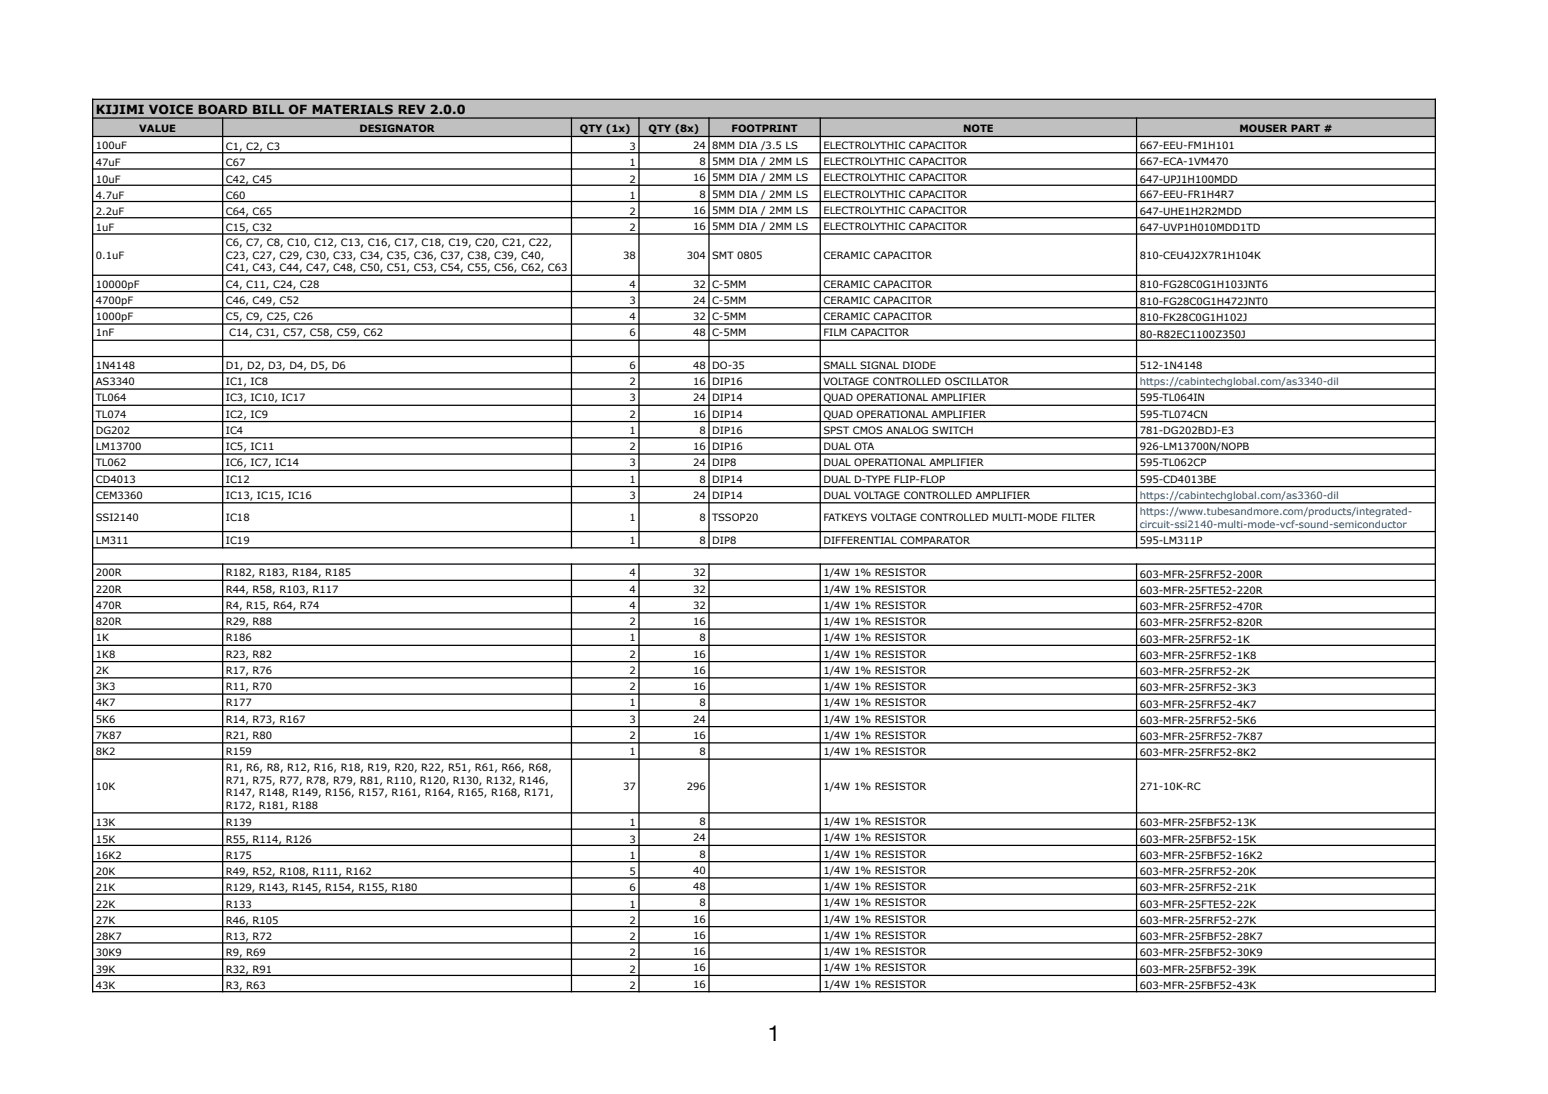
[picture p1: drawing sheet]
<svg xmlns="http://www.w3.org/2000/svg" width="437mm" height="309mm" viewBox="0 0 437 309" stroke-linecap="round" stroke-linejoin="round" font-family="sans-serif">
<defs><g id="words">
<text font-size="6.2" x="216.6" y="293.8">1</text>
<text font-size="3.5" x="27" y="32">KIJIMI VOICE BOARD BILL OF MATERIALS REV 2.0.0</text>
<g font-size="2.8">
<text x="27" y="42">100uF</text>
<text x="39.3" y="37.1">VALUE</text>
<text x="101.4" y="37.1">DESIGNATOR</text>
<text x="163.6" y="37.1">QTY (1x)</text>
<text x="183" y="37.1">QTY (8x)</text>
<text x="195.6" y="42">24</text>
<text x="200.9" y="42">8MM DIA /3.5 LS</text>
<text x="206.4" y="37.1">FOOTPRINT</text>
<text x="232.3" y="42">ELECTROLYTHIC CAPACITOR</text>
<text x="271.8" y="37.1">NOTE</text>
<text x="321.6" y="42">667-EEU-FM1H101</text>
<text x="349.7" y="37.1">MOUSER PART #</text>
<text x="27" y="46.9">47uF</text>
<text x="63.7" y="42.3">C1, C2, C3</text>
<text x="63.7" y="46.9">C67</text>
<text x="177.6" y="42.3">3</text>
<text x="177.6" y="46.9">1</text>
<text x="197.4" y="46.6">8</text>
<text x="200.9" y="46.6">5MM DIA / 2MM LS</text>
<text x="232.3" y="46.6">ELECTROLYTHIC CAPACITOR</text>
<text x="321.6" y="46.6">667-ECA-1VM470</text>
<text x="27" y="51.5">10uF</text>
<text x="63.7" y="51.5">C42, C45</text>
<text x="177.6" y="51.5">2</text>
<text x="195.6" y="51.1">16</text>
<text x="200.9" y="51.1">5MM DIA / 2MM LS</text>
<text x="232.3" y="51.1">ELECTROLYTHIC CAPACITOR</text>
<text x="321.6" y="51.5">647-UPJ1H100MDD</text>
<text x="27" y="56.1">4.7uF</text>
<text x="63.7" y="56.1">C60</text>
<text x="177.6" y="56.1">1</text>
<text x="197.4" y="55.7">8</text>
<text x="200.9" y="55.7">5MM DIA / 2MM LS</text>
<text x="232.3" y="55.7">ELECTROLYTHIC CAPACITOR</text>
<text x="321.6" y="55.7">667-EEU-FR1H4R7</text>
<text x="27" y="60.7">2.2uF</text>
<text x="27" y="65.3">1uF</text>
<text x="63.7" y="60.7">C64, C65</text>
<text x="63.7" y="65.3">C15, C32</text>
<text x="177.6" y="60.7">2</text>
<text x="177.6" y="65.3">2</text>
<text x="195.6" y="60.3">16</text>
<text x="195.6" y="64.9">16</text>
<text x="200.9" y="60.3">5MM DIA / 2MM LS</text>
<text x="200.9" y="64.9">5MM DIA / 2MM LS</text>
<text x="232.3" y="60.3">ELECTROLYTHIC CAPACITOR</text>
<text x="232.3" y="64.9">ELECTROLYTHIC CAPACITOR</text>
<text x="321.6" y="60.7">647-UHE1H2R2MDD</text>
<text x="321.6" y="65.3">647-UVP1H010MDD1TD</text>
<text x="63.7" y="69.5">C6, C7, C8, C10, C12, C13, C16, C17, C18, C19, C20, C21, C22,</text>
<text x="27" y="73">0.1uF</text>
<text x="63.7" y="73">C23, C27, C29, C30, C33, C34, C35, C36, C37, C38, C39, C40,</text>
<text x="63.7" y="76.5">C41, C43, C44, C47, C48, C50, C51, C53, C54, C55, C56, C62, C63</text>
<text x="175.8" y="73">38</text>
<text x="193.8" y="73">304</text>
<text x="200.9" y="73">SMT 0805</text>
<text x="232.3" y="73">CERAMIC CAPACITOR</text>
<text x="321.6" y="73">810-CEU4J2X7R1H104K</text>
<text x="27" y="81.1">10000pF</text>
<text x="63.7" y="81.1">C4, C11, C24, C28</text>
<text x="177.6" y="81.1">4</text>
<text x="195.6" y="81.1">32</text>
<text x="200.9" y="81.1">C-5MM</text>
<text x="232.3" y="81.1">CERAMIC CAPACITOR</text>
<text x="321.6" y="81.1">810-FG28C0G1H103JNT6</text>
<text x="27" y="85.7">4700pF</text>
<text x="63.7" y="85.7">C46, C49, C52</text>
<text x="177.6" y="85.7">3</text>
<text x="195.6" y="85.7">24</text>
<text x="200.9" y="85.7">C-5MM</text>
<text x="232.3" y="85.7">CERAMIC CAPACITOR</text>
<text x="321.6" y="86.1">810-FG28C0G1H472JNT0</text>
<text x="27" y="90.3">1000pF</text>
<text x="27" y="94.9">1nF</text>
<text x="63.7" y="90.3">C5, C9, C25, C26</text>
<text x="64.7" y="94.9">C14, C31, C57, C58, C59, C62</text>
<text x="177.6" y="90.3">4</text>
<text x="177.6" y="94.9">6</text>
<text x="195.6" y="90.3">32</text>
<text x="195.6" y="94.9">48</text>
<text x="200.9" y="90.3">C-5MM</text>
<text x="200.9" y="94.9">C-5MM</text>
<text x="232.3" y="90.3">CERAMIC CAPACITOR</text>
<text x="232.3" y="94.9">FILM CAPACITOR</text>
<text x="321.6" y="90.7">810-FK28C0G1H102J</text>
<text x="321.6" y="95.2">80-R82EC1100Z350J</text>
<text x="27" y="104.1">1N4148</text>
<text x="63.7" y="104.1">D1, D2, D3, D4, D5, D6</text>
<text x="177.6" y="104.1">6</text>
<text x="195.6" y="104.1">48</text>
<text x="200.9" y="104.1">DO-35</text>
<text x="232.3" y="104.1">SMALL SIGNAL DIODE</text>
<text x="321.6" y="104.1">512-1N4148</text>
<text x="27" y="108.6">AS3340</text>
<text x="27" y="113.2">TL064</text>
<text x="63.7" y="108.6">IC1, IC8</text>
<text x="63.7" y="113.2">IC3, IC10, IC17</text>
<text x="177.6" y="108.6">2</text>
<text x="177.6" y="113.2">3</text>
<text x="195.6" y="108.6">16</text>
<text x="195.6" y="113.2">24</text>
<text x="200.9" y="108.6">DIP16</text>
<text x="200.9" y="113.2">DIP14</text>
<text x="232.3" y="108.6">VOLTAGE CONTROLLED OSCILLATOR</text>
<text x="232.3" y="113.2">QUAD OPERATIONAL AMPLIFIER</text>
<text x="321.6" y="113.2">595-TL064IN</text>
<text x="27" y="117.8">TL074</text>
<text x="63.7" y="117.8">IC2, IC9</text>
<text x="177.6" y="117.8">2</text>
<text x="195.6" y="117.8">16</text>
<text x="200.9" y="117.8">DIP14</text>
<text x="232.3" y="117.8">QUAD OPERATIONAL AMPLIFIER</text>
<text x="321.6" y="117.8">595-TL074CN</text>
<text x="27" y="122.4">DG202</text>
<text x="63.7" y="122.4">IC4</text>
<text x="177.6" y="122.4">1</text>
<text x="197.4" y="122.4">8</text>
<text x="200.9" y="122.4">DIP16</text>
<text x="232.3" y="122.4">SPST CMOS ANALOG SWITCH</text>
<text x="321.6" y="122.4">781-DG202BDJ-E3</text>
<text x="27" y="127">LM13700</text>
<text x="27" y="131.6">TL062</text>
<text x="63.7" y="127">IC5, IC11</text>
<text x="63.7" y="131.6">IC6, IC7, IC14</text>
<text x="177.6" y="127">2</text>
<text x="177.6" y="131.6">3</text>
<text x="195.6" y="127">16</text>
<text x="195.6" y="131.6">24</text>
<text x="200.9" y="127">DIP16</text>
<text x="200.9" y="131.6">DIP8</text>
<text x="232.3" y="127">DUAL OTA</text>
<text x="232.3" y="131.6">DUAL OPERATIONAL AMPLIFIER</text>
<text x="321.6" y="127">926-LM13700N/NOPB</text>
<text x="321.6" y="131.6">595-TL062CP</text>
<text x="27" y="136.2">CD4013</text>
<text x="63.7" y="136.2">IC12</text>
<text x="177.6" y="136.2">1</text>
<text x="197.4" y="136.2">8</text>
<text x="200.9" y="136.2">DIP14</text>
<text x="232.3" y="136.2">DUAL D-TYPE FLIP-FLOP</text>
<text x="321.6" y="136.2">595-CD4013BE</text>
<text x="27" y="140.8">CEM3360</text>
<text x="63.7" y="140.8">IC13, IC15, IC16</text>
<text x="177.6" y="140.8">3</text>
<text x="195.6" y="140.8">24</text>
<text x="200.9" y="140.8">DIP14</text>
<text x="232.3" y="140.8">DUAL VOLTAGE CONTROLLED AMPLIFIER</text>
<text x="27" y="147.1">SSI2140</text>
<text x="63.7" y="147.1">IC18</text>
<text x="177.6" y="147.1">1</text>
<text x="197.4" y="147.1">8</text>
<text x="200.9" y="147.1">TSSOP20</text>
<text x="232.3" y="147.1">FATKEYS VOLTAGE CONTROLLED MULTI-MODE FILTER</text>
<text x="27" y="153.5">LM311</text>
<text x="63.7" y="153.5">IC19</text>
<text x="177.6" y="153.5">1</text>
<text x="197.4" y="153.5">8</text>
<text x="200.9" y="153.5">DIP8</text>
<text x="232.3" y="153.5">DIFFERENTIAL COMPARATOR</text>
<text x="321.6" y="153.5">595-LM311P</text>
<text x="27" y="162.6">200R</text>
<text x="27" y="167.2">220R</text>
<text x="63.7" y="162.6">R182, R183, R184, R185</text>
<text x="63.7" y="167.2">R44, R58, R103, R117</text>
<text x="177.6" y="162.6">4</text>
<text x="177.6" y="167.2">4</text>
<text x="195.6" y="162.6">32</text>
<text x="195.6" y="167.2">32</text>
<text x="232.3" y="162.6">1/4W 1% RESISTOR</text>
<text x="232.3" y="167.2">1/4W 1% RESISTOR</text>
<text x="321.6" y="163">603-MFR-25FRF52-200R</text>
<text x="321.6" y="167.6">603-MFR-25FTE52-220R</text>
<text x="27" y="171.8">470R</text>
<text x="63.7" y="171.8">R4, R15, R64, R74</text>
<text x="177.6" y="171.8">4</text>
<text x="195.6" y="171.8">32</text>
<text x="232.3" y="171.8">1/4W 1% RESISTOR</text>
<text x="321.6" y="172.1">603-MFR-25FRF52-470R</text>
<text x="27" y="176.4">820R</text>
<text x="63.7" y="176.4">R29, R88</text>
<text x="177.6" y="176.4">2</text>
<text x="195.6" y="176.4">16</text>
<text x="232.3" y="176.4">1/4W 1% RESISTOR</text>
<text x="321.6" y="176.7">603-MFR-25FRF52-820R</text>
<text x="27" y="181">1K</text>
<text x="27" y="185.6">1K8</text>
<text x="63.7" y="181">R186</text>
<text x="63.7" y="185.6">R23, R82</text>
<text x="177.6" y="181">1</text>
<text x="177.6" y="185.6">2</text>
<text x="195.6" y="185.6">16</text>
<text x="197.4" y="181">8</text>
<text x="232.3" y="181">1/4W 1% RESISTOR</text>
<text x="232.3" y="185.6">1/4W 1% RESISTOR</text>
<text x="321.6" y="181.3">603-MFR-25FRF52-1K</text>
<text x="321.6" y="185.9">603-MFR-25FRF52-1K8</text>
<text x="27" y="190.1">2K</text>
<text x="63.7" y="190.1">R17, R76</text>
<text x="177.6" y="190.1">2</text>
<text x="195.6" y="190.1">16</text>
<text x="232.3" y="190.1">1/4W 1% RESISTOR</text>
<text x="321.6" y="190.5">603-MFR-25FRF52-2K</text>
<text x="27" y="194.7">3K3</text>
<text x="63.7" y="194.7">R11, R70</text>
<text x="177.6" y="194.7">2</text>
<text x="195.6" y="194.7">16</text>
<text x="232.3" y="194.7">1/4W 1% RESISTOR</text>
<text x="321.6" y="195.1">603-MFR-25FRF52-3K3</text>
<text x="27" y="199.3">4K7</text>
<text x="27" y="203.9">5K6</text>
<text x="63.7" y="199.3">R177</text>
<text x="63.7" y="203.9">R14, R73, R167</text>
<text x="177.6" y="199.3">1</text>
<text x="177.6" y="203.9">3</text>
<text x="195.6" y="203.9">24</text>
<text x="197.4" y="199.3">8</text>
<text x="232.3" y="199.3">1/4W 1% RESISTOR</text>
<text x="232.3" y="203.9">1/4W 1% RESISTOR</text>
<text x="321.6" y="199.7">603-MFR-25FRF52-4K7</text>
<text x="27" y="208.5">7K87</text>
<text x="63.7" y="208.5">R21, R80</text>
<text x="177.6" y="208.5">2</text>
<text x="195.6" y="208.5">16</text>
<text x="232.3" y="208.5">1/4W 1% RESISTOR</text>
<text x="321.6" y="204.3">603-MFR-25FRF52-5K6</text>
<text x="321.6" y="208.8">603-MFR-25FRF52-7K87</text>
<text x="27" y="213.1">8K2</text>
<text x="63.7" y="213.1">R159</text>
<text x="177.6" y="213.1">1</text>
<text x="197.4" y="213.1">8</text>
<text x="232.3" y="213.1">1/4W 1% RESISTOR</text>
<text x="321.6" y="213.4">603-MFR-25FRF52-8K2</text>
<text x="63.7" y="217.7">R1, R6, R8, R12, R16, R18, R19, R20, R22, R51, R61, R66, R68,</text>
<text x="63.7" y="221.2">R71, R75, R77, R78, R79, R81, R110, R120, R130, R132, R146,</text>
<text x="27" y="222.9">10K</text>
<text x="63.7" y="224.7">R147, R148, R149, R156, R157, R161, R164, R165, R168, R171,</text>
<text x="175.8" y="222.9">37</text>
<text x="193.8" y="222.9">296</text>
<text x="232.3" y="222.9">1/4W 1% RESISTOR</text>
<text x="321.6" y="222.9">271-10K-RC</text>
<text x="27" y="233.2">13K</text>
<text x="63.7" y="228.2">R172, R181, R188</text>
<text x="63.7" y="233.2">R139</text>
<text x="177.6" y="233.2">1</text>
<text x="197.4" y="232.8">8</text>
<text x="232.3" y="232.8">1/4W 1% RESISTOR</text>
<text x="321.6" y="233.2">603-MFR-25FBF52-13K</text>
<text x="27" y="237.8">15K</text>
<text x="63.7" y="237.8">R55, R114, R126</text>
<text x="177.6" y="237.8">3</text>
<text x="195.6" y="237.4">24</text>
<text x="232.3" y="237.4">1/4W 1% RESISTOR</text>
<text x="321.6" y="237.8">603-MFR-25FBF52-15K</text>
<text x="27" y="242.4">16K2</text>
<text x="63.7" y="242.4">R175</text>
<text x="177.6" y="242.4">1</text>
<text x="197.4" y="242">8</text>
<text x="232.3" y="242">1/4W 1% RESISTOR</text>
<text x="321.6" y="242.4">603-MFR-25FBF52-16K2</text>
<text x="27" y="246.9">20K</text>
<text x="27" y="251.5">21K</text>
<text x="63.7" y="246.9">R49, R52, R108, R111, R162</text>
<text x="63.7" y="251.5">R129, R143, R145, R154, R155, R180</text>
<text x="177.6" y="246.9">5</text>
<text x="177.6" y="251.5">6</text>
<text x="195.6" y="246.6">40</text>
<text x="195.6" y="251.2">48</text>
<text x="232.3" y="246.6">1/4W 1% RESISTOR</text>
<text x="232.3" y="251.2">1/4W 1% RESISTOR</text>
<text x="321.6" y="246.9">603-MFR-25FRF52-20K</text>
<text x="321.6" y="251.5">603-MFR-25FRF52-21K</text>
<text x="27" y="256.1">22K</text>
<text x="63.7" y="256.1">R133</text>
<text x="177.6" y="256.1">1</text>
<text x="197.4" y="255.8">8</text>
<text x="232.3" y="255.8">1/4W 1% RESISTOR</text>
<text x="321.6" y="256.1">603-MFR-25FTE52-22K</text>
<text x="27" y="260.7">27K</text>
<text x="63.7" y="260.7">R46, R105</text>
<text x="177.6" y="260.7">2</text>
<text x="195.6" y="260.3">16</text>
<text x="232.3" y="260.3">1/4W 1% RESISTOR</text>
<text x="321.6" y="260.7">603-MFR-25FRF52-27K</text>
<text x="27" y="265.3">28K7</text>
<text x="27" y="269.9">30K9</text>
<text x="63.7" y="265.3">R13, R72</text>
<text x="63.7" y="269.9">R9, R69</text>
<text x="177.6" y="265.3">2</text>
<text x="177.6" y="269.9">2</text>
<text x="195.6" y="264.9">16</text>
<text x="195.6" y="269.5">16</text>
<text x="232.3" y="264.9">1/4W 1% RESISTOR</text>
<text x="232.3" y="269.5">1/4W 1% RESISTOR</text>
<text x="321.6" y="265.3">603-MFR-25FBF52-28K7</text>
<text x="321.6" y="269.9">603-MFR-25FBF52-30K9</text>
<text x="27" y="274.5">39K</text>
<text x="63.7" y="274.5">R32, R91</text>
<text x="177.6" y="274.5">2</text>
<text x="195.6" y="274.1">16</text>
<text x="232.3" y="274.1">1/4W 1% RESISTOR</text>
<text x="321.6" y="274.5">603-MFR-25FBF52-39K</text>
<text x="27" y="279">43K</text>
<text x="63.7" y="279">R3, R63</text>
<text x="177.6" y="279">2</text>
<text x="195.6" y="278.7">16</text>
<text x="232.3" y="278.7">1/4W 1% RESISTOR</text>
<text x="321.6" y="279">603-MFR-25FBF52-43K</text>
</g>
<g font-size="2.8" fill="#005392">
<text x="321.6" y="108.6">https://cabintechglobal.com/as3340-dil</text>
<text x="321.6" y="140.8">https://cabintechglobal.com/as3360-dil</text>
</g>
<g font-size="2.8" fill="#005292">
<text x="321.6" y="145.3">https://www.tubesandmore.com/products/integrated-</text>
<text x="321.6" y="148.9">circuit-ssi2140-multi-mode-vcf-sound-semiconductor</text>
</g>
</g></defs>
<g fill="#c0c0c0">
<path d="M26.1 28h378.9v5.3h-378.9z"/>
<path d="M26.1 33.3h36.7v5.2h-36.7z"/>
<path d="M62.8 33.3h98.5v5.2h-98.5z"/>
<path d="M161.3 33.3h19v5.2h-19z"/>
<path d="M180.3 33.3h19.8v5.2h-19.8z"/>
<path d="M200.1 33.3h31.4v5.2h-31.4z"/>
<path d="M231.5 33.3h89.2v5.2h-89.2z"/>
<path d="M320.7 33.3h84.3v5.2h-84.3z"/>
</g>
<g fill="#fff">
<path d="M26.1 38.5h36.7v4.6h-36.7z"/>
<path d="M62.8 38.5h98.5v4.6h-98.5z"/>
<path d="M161.3 38.5h19v4.6h-19z"/>
<path d="M180.3 38.5h19.8v4.6h-19.8z"/>
<path d="M200.1 38.5h31.4v4.6h-31.4z"/>
<path d="M231.5 38.5h89.2v4.6h-89.2z"/>
<path d="M320.7 38.5h84.3v4.6h-84.3z"/>
<path d="M26.1 43.1h36.7v4.6h-36.7z"/>
<path d="M62.8 43.1h98.5v4.6h-98.5z"/>
<path d="M161.3 43.1h19v4.6h-19z"/>
<path d="M180.3 43.1h19.8v4.6h-19.8z"/>
<path d="M200.1 43.1h31.4v4.6h-31.4z"/>
<path d="M231.5 43.1h89.2v4.6h-89.2z"/>
<path d="M320.7 43.1h84.3v4.6h-84.3z"/>
<path d="M26.1 47.7h36.7v4.6h-36.7z"/>
<path d="M62.8 47.7h98.5v4.6h-98.5z"/>
<path d="M161.3 47.7h19v4.6h-19z"/>
<path d="M180.3 47.7h19.8v4.6h-19.8z"/>
<path d="M200.1 47.7h31.4v4.6h-31.4z"/>
<path d="M231.5 47.7h89.2v4.6h-89.2z"/>
<path d="M320.7 47.7h84.3v4.6h-84.3z"/>
<path d="M26.1 52.3h36.7v4.6h-36.7z"/>
<path d="M62.8 52.3h98.5v4.6h-98.5z"/>
<path d="M161.3 52.3h19v4.6h-19z"/>
<path d="M180.3 52.3h19.8v4.6h-19.8z"/>
<path d="M200.1 52.3h31.4v4.6h-31.4z"/>
<path d="M231.5 52.3h89.2v4.6h-89.2z"/>
<path d="M320.7 52.3h84.3v4.6h-84.3z"/>
<path d="M26.1 56.9h36.7v4.5h-36.7z"/>
<path d="M62.8 56.9h98.5v4.5h-98.5z"/>
<path d="M161.3 56.9h19v4.5h-19z"/>
<path d="M180.3 56.9h19.8v4.5h-19.8z"/>
<path d="M200.1 56.9h31.4v4.5h-31.4z"/>
<path d="M231.5 56.9h89.2v4.5h-89.2z"/>
<path d="M320.7 56.9h84.3v4.5h-84.3z"/>
<path d="M26.1 61.4h36.7v4.6h-36.7z"/>
<path d="M62.8 61.4h98.5v4.6h-98.5z"/>
<path d="M161.3 61.4h19v4.6h-19z"/>
<path d="M180.3 61.4h19.8v4.6h-19.8z"/>
<path d="M200.1 61.4h31.4v4.6h-31.4z"/>
<path d="M231.5 61.4h89.2v4.6h-89.2z"/>
<path d="M320.7 61.4h84.3v4.6h-84.3z"/>
<path d="M26.1 66h36.7v11.7h-36.7z"/>
<path d="M62.8 66h98.5v11.7h-98.5z"/>
<path d="M161.3 66h19v11.7h-19z"/>
<path d="M180.3 66h19.8v11.7h-19.8z"/>
<path d="M200.1 66h31.4v11.7h-31.4z"/>
<path d="M231.5 66h89.2v11.7h-89.2z"/>
<path d="M320.7 66h84.3v11.7h-84.3z"/>
<path d="M26.1 77.7h36.7v4.6h-36.7z"/>
<path d="M62.8 77.7h98.5v4.6h-98.5z"/>
<path d="M161.3 77.7h19v4.6h-19z"/>
<path d="M180.3 77.7h19.8v4.6h-19.8z"/>
<path d="M200.1 77.7h31.4v4.6h-31.4z"/>
<path d="M231.5 77.7h89.2v4.6h-89.2z"/>
<path d="M320.7 77.7h84.3v4.6h-84.3z"/>
<path d="M26.1 82.3h36.7v4.5h-36.7z"/>
<path d="M62.8 82.3h98.5v4.5h-98.5z"/>
<path d="M161.3 82.3h19v4.5h-19z"/>
<path d="M180.3 82.3h19.8v4.5h-19.8z"/>
<path d="M200.1 82.3h31.4v4.5h-31.4z"/>
<path d="M231.5 82.3h89.2v4.5h-89.2z"/>
<path d="M320.7 82.3h84.3v4.5h-84.3z"/>
<path d="M26.1 86.8h36.7v4.6h-36.7z"/>
<path d="M62.8 86.8h98.5v4.6h-98.5z"/>
<path d="M161.3 86.8h19v4.6h-19z"/>
<path d="M180.3 86.8h19.8v4.6h-19.8z"/>
<path d="M200.1 86.8h31.4v4.6h-31.4z"/>
<path d="M231.5 86.8h89.2v4.6h-89.2z"/>
<path d="M320.7 86.8h84.3v4.6h-84.3z"/>
<path d="M26.1 91.4h36.7v4.6h-36.7z"/>
<path d="M62.8 91.4h98.5v4.6h-98.5z"/>
<path d="M161.3 91.4h19v4.6h-19z"/>
<path d="M180.3 91.4h19.8v4.6h-19.8z"/>
<path d="M200.1 91.4h31.4v4.6h-31.4z"/>
<path d="M231.5 91.4h89.2v4.6h-89.2z"/>
<path d="M320.7 91.4h84.3v4.6h-84.3z"/>
<path d="M26.1 96h36.7v4.6h-36.7z"/>
<path d="M62.8 96h98.5v4.6h-98.5z"/>
<path d="M161.3 96h19v4.6h-19z"/>
<path d="M180.3 96h19.8v4.6h-19.8z"/>
<path d="M200.1 96h31.4v4.6h-31.4z"/>
<path d="M231.5 96h89.2v4.6h-89.2z"/>
<path d="M320.7 96h84.3v4.6h-84.3z"/>
<path d="M26.1 100.6h36.7v4.6h-36.7z"/>
<path d="M62.8 100.6h98.5v4.6h-98.5z"/>
<path d="M161.3 100.6h19v4.6h-19z"/>
<path d="M180.3 100.6h19.8v4.6h-19.8z"/>
<path d="M200.1 100.6h31.4v4.6h-31.4z"/>
<path d="M231.5 100.6h89.2v4.6h-89.2z"/>
<path d="M320.7 100.6h84.3v4.6h-84.3z"/>
<path d="M26.1 105.2h36.7v4.6h-36.7z"/>
<path d="M62.8 105.2h98.5v4.6h-98.5z"/>
<path d="M161.3 105.2h19v4.6h-19z"/>
<path d="M180.3 105.2h19.8v4.6h-19.8z"/>
<path d="M200.1 105.2h31.4v4.6h-31.4z"/>
<path d="M231.5 105.2h89.2v4.6h-89.2z"/>
<path d="M320.7 105.2h84.3v4.6h-84.3z"/>
<path d="M26.1 109.8h36.7v4.6h-36.7z"/>
<path d="M62.8 109.8h98.5v4.6h-98.5z"/>
<path d="M161.3 109.8h19v4.6h-19z"/>
<path d="M180.3 109.8h19.8v4.6h-19.8z"/>
<path d="M200.1 109.8h31.4v4.6h-31.4z"/>
<path d="M231.5 109.8h89.2v4.6h-89.2z"/>
<path d="M320.7 109.8h84.3v4.6h-84.3z"/>
<path d="M26.1 114.4h36.7v4.5h-36.7z"/>
<path d="M62.8 114.4h98.5v4.5h-98.5z"/>
<path d="M161.3 114.4h19v4.5h-19z"/>
<path d="M180.3 114.4h19.8v4.5h-19.8z"/>
<path d="M200.1 114.4h31.4v4.5h-31.4z"/>
<path d="M231.5 114.4h89.2v4.5h-89.2z"/>
<path d="M320.7 114.4h84.3v4.5h-84.3z"/>
<path d="M26.1 118.9h36.7v4.6h-36.7z"/>
<path d="M62.8 118.9h98.5v4.6h-98.5z"/>
<path d="M161.3 118.9h19v4.6h-19z"/>
<path d="M180.3 118.9h19.8v4.6h-19.8z"/>
<path d="M200.1 118.9h31.4v4.6h-31.4z"/>
<path d="M231.5 118.9h89.2v4.6h-89.2z"/>
<path d="M320.7 118.9h84.3v4.6h-84.3z"/>
<path d="M26.1 123.5h36.7v4.6h-36.7z"/>
<path d="M62.8 123.5h98.5v4.6h-98.5z"/>
<path d="M161.3 123.5h19v4.6h-19z"/>
<path d="M180.3 123.5h19.8v4.6h-19.8z"/>
<path d="M200.1 123.5h31.4v4.6h-31.4z"/>
<path d="M231.5 123.5h89.2v4.6h-89.2z"/>
<path d="M320.7 123.5h84.3v4.6h-84.3z"/>
<path d="M26.1 128.1h36.7v4.6h-36.7z"/>
<path d="M62.8 128.1h98.5v4.6h-98.5z"/>
<path d="M161.3 128.1h19v4.6h-19z"/>
<path d="M180.3 128.1h19.8v4.6h-19.8z"/>
<path d="M200.1 128.1h31.4v4.6h-31.4z"/>
<path d="M231.5 128.1h89.2v4.6h-89.2z"/>
<path d="M320.7 128.1h84.3v4.6h-84.3z"/>
<path d="M26.1 132.7h36.7v4.6h-36.7z"/>
<path d="M62.8 132.7h98.5v4.6h-98.5z"/>
<path d="M161.3 132.7h19v4.6h-19z"/>
<path d="M180.3 132.7h19.8v4.6h-19.8z"/>
<path d="M200.1 132.7h31.4v4.6h-31.4z"/>
<path d="M231.5 132.7h89.2v4.6h-89.2z"/>
<path d="M320.7 132.7h84.3v4.6h-84.3z"/>
<path d="M26.1 137.3h36.7v4.6h-36.7z"/>
<path d="M62.8 137.3h98.5v4.6h-98.5z"/>
<path d="M161.3 137.3h19v4.6h-19z"/>
<path d="M180.3 137.3h19.8v4.6h-19.8z"/>
<path d="M200.1 137.3h31.4v4.6h-31.4z"/>
<path d="M231.5 137.3h89.2v4.6h-89.2z"/>
<path d="M320.7 137.3h84.3v4.6h-84.3z"/>
<path d="M26.1 141.9h36.7v8.1h-36.7z"/>
<path d="M62.8 141.9h98.5v8.1h-98.5z"/>
<path d="M161.3 141.9h19v8.1h-19z"/>
<path d="M180.3 141.9h19.8v8.1h-19.8z"/>
<path d="M200.1 141.9h31.4v8.1h-31.4z"/>
<path d="M231.5 141.9h89.2v8.1h-89.2z"/>
<path d="M320.7 141.9h84.3v8.1h-84.3z"/>
<path d="M26.1 150h36.7v4.6h-36.7z"/>
<path d="M62.8 150h98.5v4.6h-98.5z"/>
<path d="M161.3 150h19v4.6h-19z"/>
<path d="M180.3 150h19.8v4.6h-19.8z"/>
<path d="M200.1 150h31.4v4.6h-31.4z"/>
<path d="M231.5 150h89.2v4.6h-89.2z"/>
<path d="M320.7 150h84.3v4.6h-84.3z"/>
<path d="M26.1 154.6h378.9v4.6h-378.9z"/>
<path d="M26.1 159.2h36.7v4.5h-36.7z"/>
<path d="M62.8 159.2h98.5v4.5h-98.5z"/>
<path d="M161.3 159.2h19v4.5h-19z"/>
<path d="M180.3 159.2h19.8v4.5h-19.8z"/>
<path d="M200.1 159.2h31.4v4.5h-31.4z"/>
<path d="M231.5 159.2h89.2v4.5h-89.2z"/>
<path d="M320.7 159.2h84.3v4.5h-84.3z"/>
<path d="M26.1 163.7h36.7v4.6h-36.7z"/>
<path d="M62.8 163.7h98.5v4.6h-98.5z"/>
<path d="M161.3 163.7h19v4.6h-19z"/>
<path d="M180.3 163.7h19.8v4.6h-19.8z"/>
<path d="M200.1 163.7h31.4v4.6h-31.4z"/>
<path d="M231.5 163.7h89.2v4.6h-89.2z"/>
<path d="M320.7 163.7h84.3v4.6h-84.3z"/>
<path d="M26.1 168.3h36.7v4.6h-36.7z"/>
<path d="M62.8 168.3h98.5v4.6h-98.5z"/>
<path d="M161.3 168.3h19v4.6h-19z"/>
<path d="M180.3 168.3h19.8v4.6h-19.8z"/>
<path d="M200.1 168.3h31.4v4.6h-31.4z"/>
<path d="M231.5 168.3h89.2v4.6h-89.2z"/>
<path d="M320.7 168.3h84.3v4.6h-84.3z"/>
<path d="M26.1 172.9h36.7v4.6h-36.7z"/>
<path d="M62.8 172.9h98.5v4.6h-98.5z"/>
<path d="M161.3 172.9h19v4.6h-19z"/>
<path d="M180.3 172.9h19.8v4.6h-19.8z"/>
<path d="M200.1 172.9h31.4v4.6h-31.4z"/>
<path d="M231.5 172.9h89.2v4.6h-89.2z"/>
<path d="M320.7 172.9h84.3v4.6h-84.3z"/>
<path d="M26.1 177.5h36.7v4.6h-36.7z"/>
<path d="M62.8 177.5h98.5v4.6h-98.5z"/>
<path d="M161.3 177.5h19v4.6h-19z"/>
<path d="M180.3 177.5h19.8v4.6h-19.8z"/>
<path d="M200.1 177.5h31.4v4.6h-31.4z"/>
<path d="M231.5 177.5h89.2v4.6h-89.2z"/>
<path d="M320.7 177.5h84.3v4.6h-84.3z"/>
<path d="M26.1 182.1h36.7v4.6h-36.7z"/>
<path d="M62.8 182.1h98.5v4.6h-98.5z"/>
<path d="M161.3 182.1h19v4.6h-19z"/>
<path d="M180.3 182.1h19.8v4.6h-19.8z"/>
<path d="M200.1 182.1h31.4v4.6h-31.4z"/>
<path d="M231.5 182.1h89.2v4.6h-89.2z"/>
<path d="M320.7 182.1h84.3v4.6h-84.3z"/>
<path d="M26.1 186.7h36.7v4.6h-36.7z"/>
<path d="M62.8 186.7h98.5v4.6h-98.5z"/>
<path d="M161.3 186.7h19v4.6h-19z"/>
<path d="M180.3 186.7h19.8v4.6h-19.8z"/>
<path d="M200.1 186.7h31.4v4.6h-31.4z"/>
<path d="M231.5 186.7h89.2v4.6h-89.2z"/>
<path d="M320.7 186.7h84.3v4.6h-84.3z"/>
<path d="M26.1 191.3h36.7v4.5h-36.7z"/>
<path d="M62.8 191.3h98.5v4.5h-98.5z"/>
<path d="M161.3 191.3h19v4.5h-19z"/>
<path d="M180.3 191.3h19.8v4.5h-19.8z"/>
<path d="M200.1 191.3h31.4v4.5h-31.4z"/>
<path d="M231.5 191.3h89.2v4.5h-89.2z"/>
<path d="M320.7 191.3h84.3v4.5h-84.3z"/>
<path d="M26.1 195.8h36.7v4.6h-36.7z"/>
<path d="M62.8 195.8h98.5v4.6h-98.5z"/>
<path d="M161.3 195.8h19v4.6h-19z"/>
<path d="M180.3 195.8h19.8v4.6h-19.8z"/>
<path d="M200.1 195.8h31.4v4.6h-31.4z"/>
<path d="M231.5 195.8h89.2v4.6h-89.2z"/>
<path d="M320.7 195.8h84.3v4.6h-84.3z"/>
<path d="M26.1 200.4h36.7v4.6h-36.7z"/>
<path d="M62.8 200.4h98.5v4.6h-98.5z"/>
<path d="M161.3 200.4h19v4.6h-19z"/>
<path d="M180.3 200.4h19.8v4.6h-19.8z"/>
<path d="M200.1 200.4h31.4v4.6h-31.4z"/>
<path d="M231.5 200.4h89.2v4.6h-89.2z"/>
<path d="M320.7 200.4h84.3v4.6h-84.3z"/>
<path d="M26.1 205h36.7v4.6h-36.7z"/>
<path d="M62.8 205h98.5v4.6h-98.5z"/>
<path d="M161.3 205h19v4.6h-19z"/>
<path d="M180.3 205h19.8v4.6h-19.8z"/>
<path d="M200.1 205h31.4v4.6h-31.4z"/>
<path d="M231.5 205h89.2v4.6h-89.2z"/>
<path d="M320.7 205h84.3v4.6h-84.3z"/>
<path d="M26.1 209.6h36.7v4.6h-36.7z"/>
<path d="M62.8 209.6h98.5v4.6h-98.5z"/>
<path d="M161.3 209.6h19v4.6h-19z"/>
<path d="M180.3 209.6h19.8v4.6h-19.8z"/>
<path d="M200.1 209.6h31.4v4.6h-31.4z"/>
<path d="M231.5 209.6h89.2v4.6h-89.2z"/>
<path d="M320.7 209.6h84.3v4.6h-84.3z"/>
<path d="M26.1 214.2h36.7v15.2h-36.7z"/>
<path d="M62.8 214.2h98.5v15.2h-98.5z"/>
<path d="M161.3 214.2h19v15.2h-19z"/>
<path d="M180.3 214.2h19.8v15.2h-19.8z"/>
<path d="M200.1 214.2h31.4v15.2h-31.4z"/>
<path d="M231.5 214.2h89.2v15.2h-89.2z"/>
<path d="M320.7 214.2h84.3v15.2h-84.3z"/>
<path d="M26.1 229.4h36.7v4.5h-36.7z"/>
<path d="M62.8 229.4h98.5v4.5h-98.5z"/>
<path d="M161.3 229.4h19v4.5h-19z"/>
<path d="M180.3 229.4h19.8v4.5h-19.8z"/>
<path d="M200.1 229.4h31.4v4.5h-31.4z"/>
<path d="M231.5 229.4h89.2v4.5h-89.2z"/>
<path d="M320.7 229.4h84.3v4.5h-84.3z"/>
<path d="M26.1 233.9h36.7v4.6h-36.7z"/>
<path d="M62.8 233.9h98.5v4.6h-98.5z"/>
<path d="M161.3 233.9h19v4.6h-19z"/>
<path d="M180.3 233.9h19.8v4.6h-19.8z"/>
<path d="M200.1 233.9h31.4v4.6h-31.4z"/>
<path d="M231.5 233.9h89.2v4.6h-89.2z"/>
<path d="M320.7 233.9h84.3v4.6h-84.3z"/>
<path d="M26.1 238.5h36.7v4.6h-36.7z"/>
<path d="M62.8 238.5h98.5v4.6h-98.5z"/>
<path d="M161.3 238.5h19v4.6h-19z"/>
<path d="M180.3 238.5h19.8v4.6h-19.8z"/>
<path d="M200.1 238.5h31.4v4.6h-31.4z"/>
<path d="M231.5 238.5h89.2v4.6h-89.2z"/>
<path d="M320.7 238.5h84.3v4.6h-84.3z"/>
<path d="M26.1 243.1h36.7v4.6h-36.7z"/>
<path d="M62.8 243.1h98.5v4.6h-98.5z"/>
<path d="M161.3 243.1h19v4.6h-19z"/>
<path d="M180.3 243.1h19.8v4.6h-19.8z"/>
<path d="M200.1 243.1h31.4v4.6h-31.4z"/>
<path d="M231.5 243.1h89.2v4.6h-89.2z"/>
<path d="M320.7 243.1h84.3v4.6h-84.3z"/>
<path d="M26.1 247.7h36.7v4.6h-36.7z"/>
<path d="M62.8 247.7h98.5v4.6h-98.5z"/>
<path d="M161.3 247.7h19v4.6h-19z"/>
<path d="M180.3 247.7h19.8v4.6h-19.8z"/>
<path d="M200.1 247.7h31.4v4.6h-31.4z"/>
<path d="M231.5 247.7h89.2v4.6h-89.2z"/>
<path d="M320.7 247.7h84.3v4.6h-84.3z"/>
<path d="M26.1 252.3h36.7v4.6h-36.7z"/>
<path d="M62.8 252.3h98.5v4.6h-98.5z"/>
<path d="M161.3 252.3h19v4.6h-19z"/>
<path d="M180.3 252.3h19.8v4.6h-19.8z"/>
<path d="M200.1 252.3h31.4v4.6h-31.4z"/>
<path d="M231.5 252.3h89.2v4.6h-89.2z"/>
<path d="M320.7 252.3h84.3v4.6h-84.3z"/>
<path d="M26.1 256.9h36.7v4.6h-36.7z"/>
<path d="M62.8 256.9h98.5v4.6h-98.5z"/>
<path d="M161.3 256.9h19v4.6h-19z"/>
<path d="M180.3 256.9h19.8v4.6h-19.8z"/>
<path d="M200.1 256.9h31.4v4.6h-31.4z"/>
<path d="M231.5 256.9h89.2v4.6h-89.2z"/>
<path d="M320.7 256.9h84.3v4.6h-84.3z"/>
<path d="M26.1 261.5h36.7v4.6h-36.7z"/>
<path d="M62.8 261.5h98.5v4.6h-98.5z"/>
<path d="M161.3 261.5h19v4.6h-19z"/>
<path d="M180.3 261.5h19.8v4.6h-19.8z"/>
<path d="M200.1 261.5h31.4v4.6h-31.4z"/>
<path d="M231.5 261.5h89.2v4.6h-89.2z"/>
<path d="M320.7 261.5h84.3v4.6h-84.3z"/>
<path d="M26.1 266.1h36.7v4.5h-36.7z"/>
<path d="M62.8 266.1h98.5v4.5h-98.5z"/>
<path d="M161.3 266.1h19v4.5h-19z"/>
<path d="M180.3 266.1h19.8v4.5h-19.8z"/>
<path d="M200.1 266.1h31.4v4.5h-31.4z"/>
<path d="M231.5 266.1h89.2v4.5h-89.2z"/>
<path d="M320.7 266.1h84.3v4.5h-84.3z"/>
<path d="M26.1 270.6h36.7v4.6h-36.7z"/>
<path d="M62.8 270.6h98.5v4.6h-98.5z"/>
<path d="M161.3 270.6h19v4.6h-19z"/>
<path d="M180.3 270.6h19.8v4.6h-19.8z"/>
<path d="M200.1 270.6h31.4v4.6h-31.4z"/>
<path d="M231.5 270.6h89.2v4.6h-89.2z"/>
<path d="M320.7 270.6h84.3v4.6h-84.3z"/>
<path d="M26.1 275.2h36.7v4.6h-36.7z"/>
<path d="M62.8 275.2h98.5v4.6h-98.5z"/>
<path d="M161.3 275.2h19v4.6h-19z"/>
<path d="M180.3 275.2h19.8v4.6h-19.8z"/>
<path d="M200.1 275.2h31.4v4.6h-31.4z"/>
<path d="M231.5 275.2h89.2v4.6h-89.2z"/>
<path d="M320.7 275.2h84.3v4.6h-84.3z"/>
</g>
<g fill="none" stroke="#000" stroke-width=".35">
<path d="M26 33.3h379.2M26 38.5h379.2M26 28h379.2M26.1 27.8v252.2M62.8 33.1v121.7M161.3 33.1v121.7M180.3 33.1v121.7M200.1 33.1v121.7M231.5 33.1v121.7M320.7 33.1v121.7M405 27.8v252.2M26 43.1h379.2"/>
<path d="M26 47.7h379.2M26 52.3h379.2M26 56.9h379.2M26 61.4h379.2M26 66h379.2M26 77.7h379.2M26 82.3h379.2M26 86.8h379.2M26 91.4h379.2M26 96h379.2M26 100.6h379.2M26 105.2h379.2"/>
<path d="M26 109.8h379.2M26 114.4h379.2M26 118.9h379.2M26 123.5h379.2M26 128.1h379.2M26 132.7h379.2M26 137.3h379.2M26 141.9h379.2M26 150h379.2M26 154.6h379.2M26 159.2h379.2M62.8 159v121"/>
<path d="M161.3 159v121M180.3 159v121M200.1 159v121M231.5 159v121M320.7 159v121M26 163.7h379.2M26 168.3h379.2M26 172.9h379.2M26 177.5h379.2M26 182.1h379.2M26 186.7h379.2M26 191.3h379.2"/>
<path d="M26 195.8h379.2M26 200.4h379.2M26 205h379.2M26 209.6h379.2M26 214.2h379.2M26 229.4h379.2M26 233.9h379.2M26 238.5h379.2M26 243.1h379.2M26 247.7h379.2M26 252.3h379.2M26 256.9h379.2"/>
<path d="M26 261.5h379.2M26 266.1h379.2M26 270.6h379.2M26 275.2h379.2M26 279.8h379.2"/>
</g>
<use href="#words"/>
</svg>
